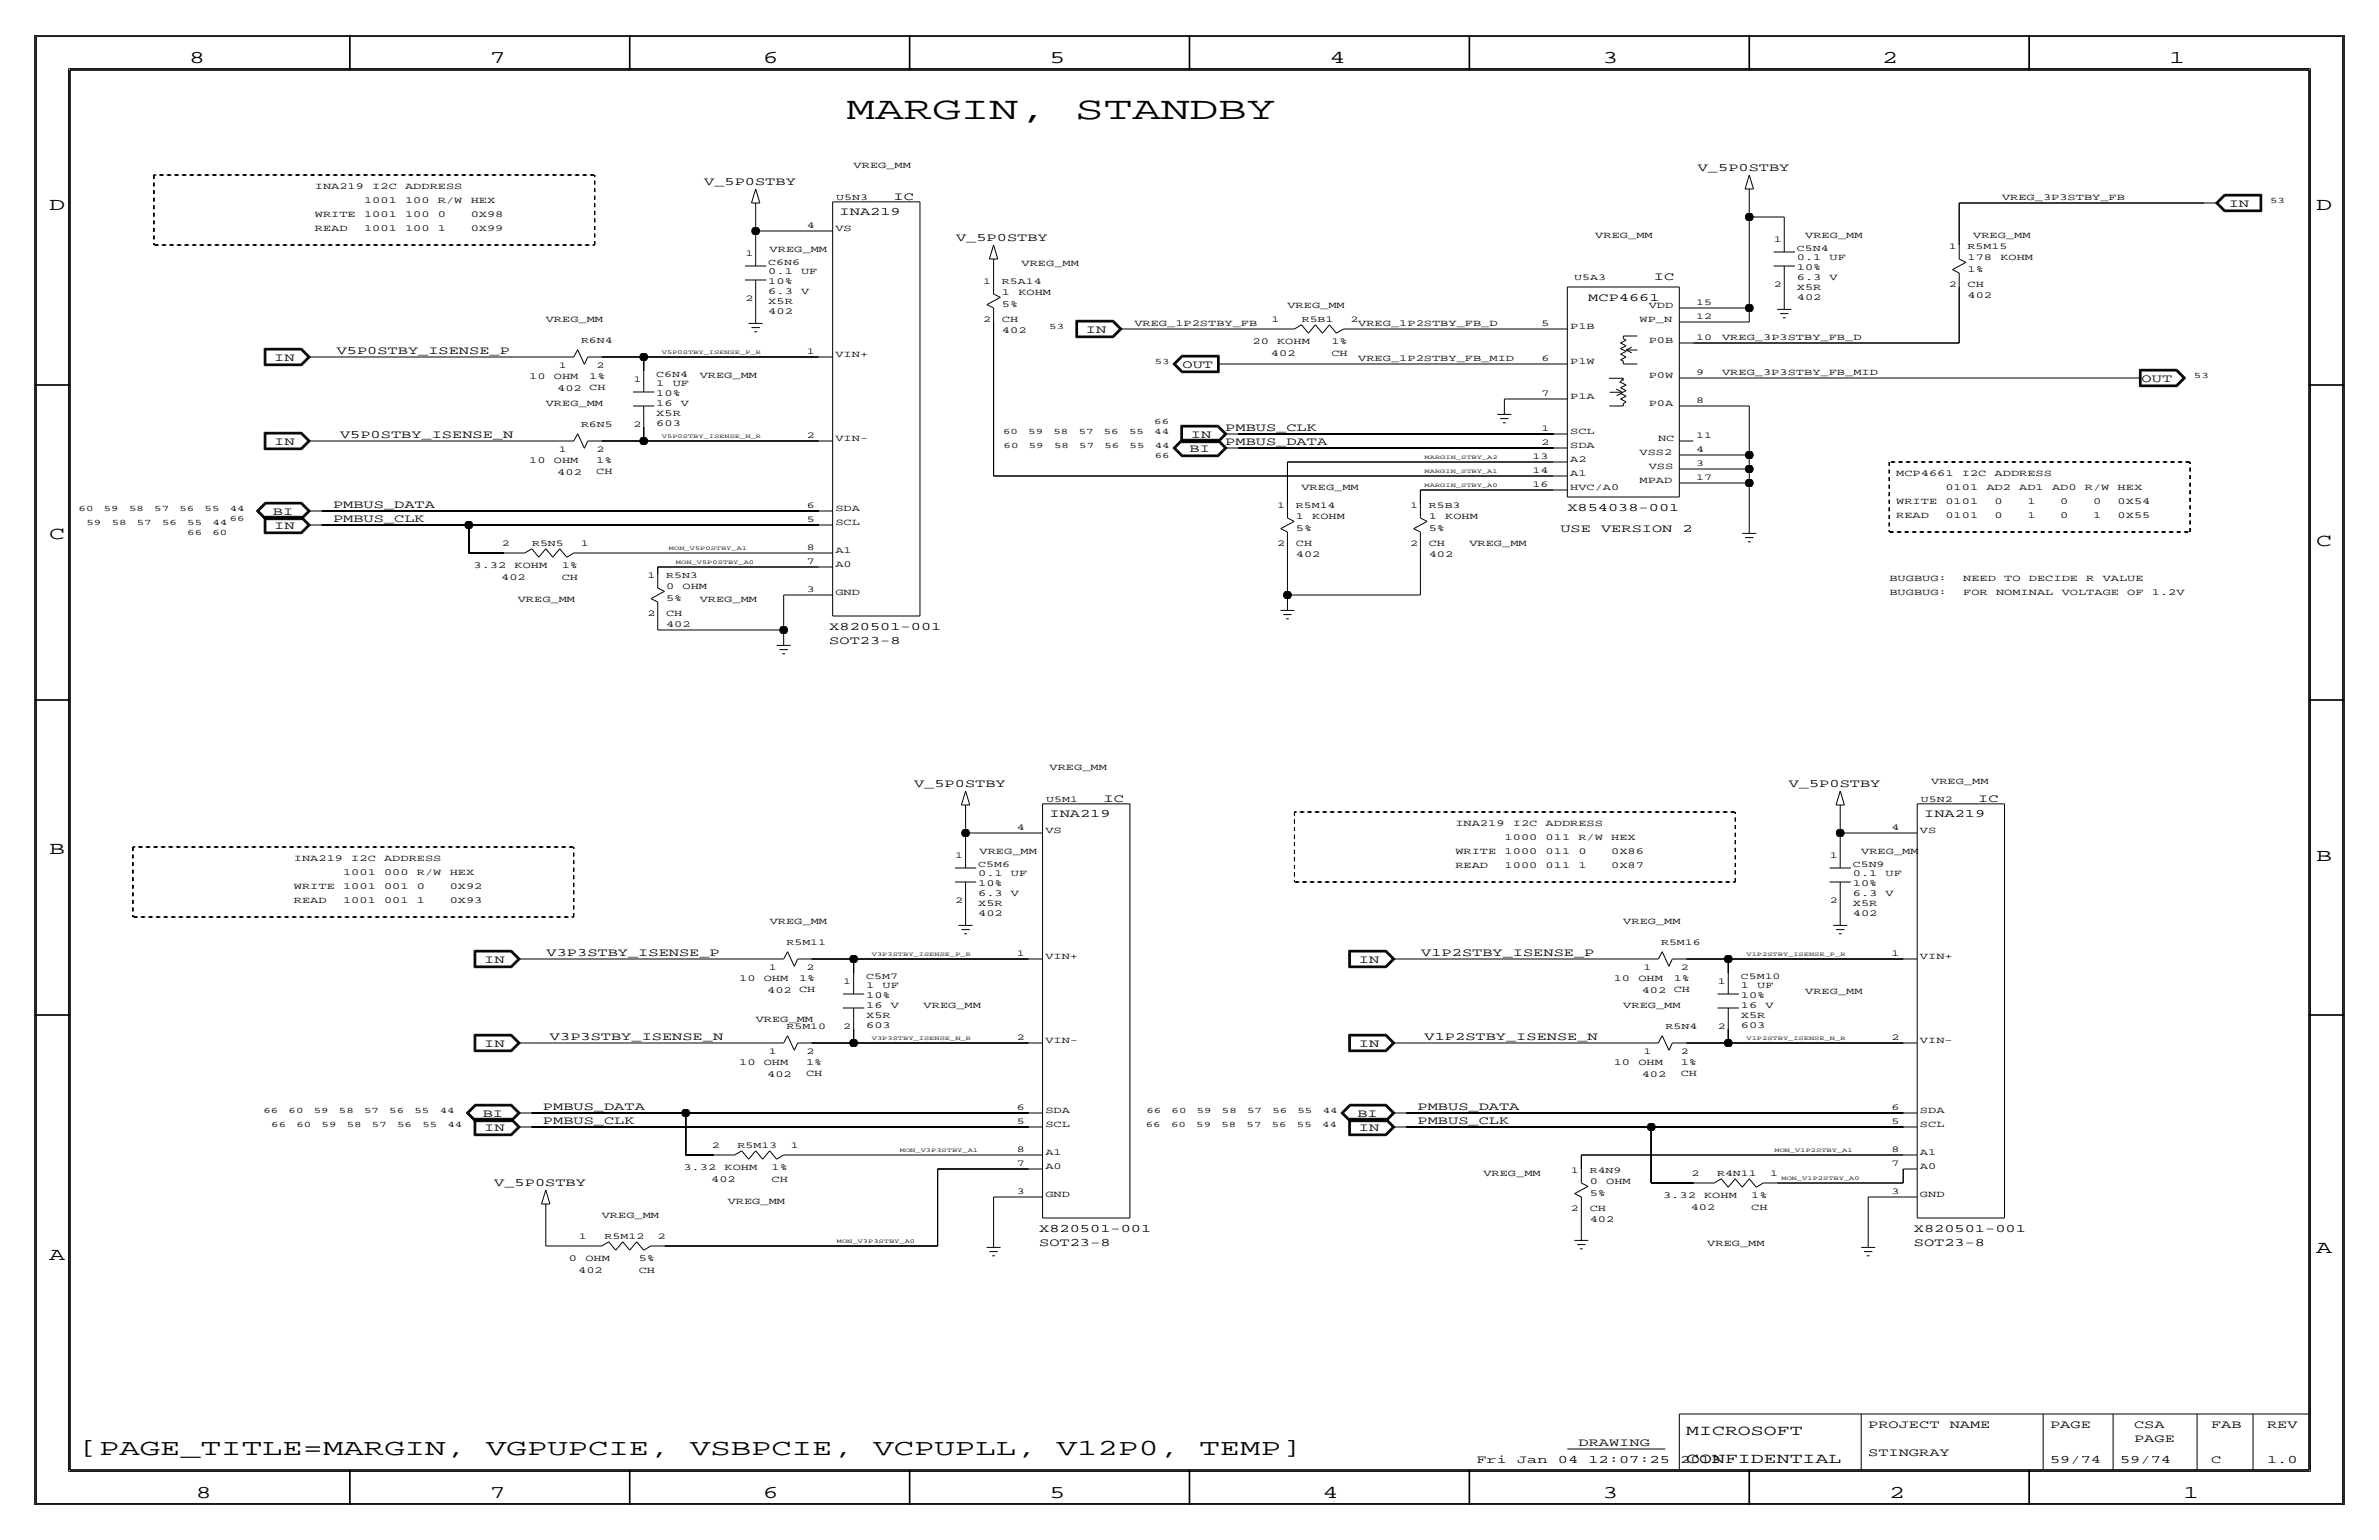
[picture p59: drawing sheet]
<svg xmlns="http://www.w3.org/2000/svg" width="432mm" height="279mm" viewBox="0 0 432 279" stroke-linecap="round" stroke-linejoin="round" font-family="sans-serif">
<defs><g id="words">
<g font-size="5.8">
<text x="153.7" y="21.6">MARGIN,</text>
<text x="195.2" y="21.6">STANDBY</text>
</g>
<g font-size="4.2">
<text x="14.3" y="264">[PAGE_TITLE=MARGIN,</text>
<text x="88.3" y="264">VGPUPCIE,</text>
<text x="125.2" y="264">VSBPCIE,</text>
<text x="158.5" y="264">VCPUPLL,</text>
<text x="191.8" y="264">V12P0,</text>
<text x="217.7" y="264">TEMP]</text>
</g>
<g font-size="3.3">
<text x="34.3" y="11.4">8</text>
<text x="88.9" y="11.4">7</text>
<text x="138.5" y="11.4">6</text>
<text x="190.5" y="11.4">5</text>
<text x="241.3" y="11.4">4</text>
<text x="290.8" y="11.4">3</text>
<text x="341.6" y="11.4">2</text>
<text x="393.7" y="11.4">1</text>
<text x="8.9" y="38.1">D</text>
<text x="420.4" y="38.1">D</text>
<text x="8.9" y="97.8">C</text>
<text x="420.4" y="99.1">C</text>
<text x="8.9" y="154.9">B</text>
<text x="420.4" y="156.2">B</text>
<text x="420.4" y="227.3">A</text>
<text x="8.9" y="228.6">A</text>
<text x="35.6" y="271.8">8</text>
<text x="88.9" y="271.8">7</text>
<text x="138.4" y="271.8">6</text>
<text x="190.5" y="271.8">5</text>
<text x="240" y="271.8">4</text>
<text x="290.8" y="271.8">3</text>
<text x="342.9" y="271.8">2</text>
<text x="396.2" y="271.8">1</text>
</g>
<g font-size="2.6">
<text x="306.1" y="260.4">MICROSOFT</text>
<text x="306.1" y="265.4">CONFIDENTIAL</text>
</g>
<g font-size="2.1">
<text x="127.8" y="33.6">V_5P0STBY</text>
<text x="308.2" y="31.1">V_5P0STBY</text>
<text x="152.4" y="39">INA219</text>
<text x="162.2" y="36.2">IC</text>
<text x="404.5" y="37.6">IN</text>
<text x="173.5" y="43.8">V_5P0STBY</text>
<text x="300.2" y="50.8">IC</text>
<text x="288.3" y="54.6">MCP4661</text>
<text x="49.8" y="65.5">IN</text>
<text x="61.1" y="64.3">V5P0STBY_ISENSE_P</text>
<text x="197.1" y="60.5">IN</text>
<text x="214.6" y="66.8">OUT</text>
<text x="388.7" y="69.3">OUT</text>
<text x="49.8" y="80.8">IN</text>
<text x="61.7" y="79.5">V5P0STBY_ISENSE_N</text>
<text x="215.9" y="82">BI</text>
<text x="216.2" y="79.5">IN</text>
<text x="222.4" y="78.2">PMBUS_CLK</text>
<text x="222.4" y="80.8">PMBUS_DATA</text>
<text x="49.5" y="93.5">BI</text>
<text x="60.5" y="94.7">PMBUS_CLK</text>
<text x="60.5" y="92.2">PMBUS_DATA</text>
<text x="284.5" y="92.7">X854038-001</text>
<text x="49.8" y="96">IN</text>
<text x="283.2" y="96.5">USE</text>
<text x="290.6" y="96.5">VERSION</text>
<text x="305.4" y="96.5">2</text>
<text x="150.5" y="114.3">X820501-001</text>
<text x="150.5" y="116.8">SOT23-8</text>
<text x="165.9" y="142.8">V_5P0STBY</text>
<text x="324.7" y="142.8">V_5P0STBY</text>
<text x="190.5" y="148.2">INA219</text>
<text x="200.3" y="145.4">IC</text>
<text x="349.3" y="148.2">INA219</text>
<text x="359.1" y="145.4">IC</text>
<text x="99.2" y="173.5">V3P3STBY_ISENSE_P</text>
<text x="258" y="173.5">V1P2STBY_ISENSE_P</text>
<text x="87.9" y="174.8">IN</text>
<text x="246.6" y="174.8">IN</text>
<text x="87.9" y="190">IN</text>
<text x="99.8" y="188.7">V3P3STBY_ISENSE_N</text>
<text x="246.6" y="190">IN</text>
<text x="258.6" y="188.7">V1P2STBY_ISENSE_N</text>
<text x="87.6" y="202.7">BI</text>
<text x="98.6" y="201.4">PMBUS_DATA</text>
<text x="98.6" y="204">PMBUS_CLK</text>
<text x="246.4" y="202.7">BI</text>
<text x="257.3" y="204">PMBUS_CLK</text>
<text x="257.3" y="201.4">PMBUS_DATA</text>
<text x="87.9" y="205.2">IN</text>
<text x="246.6" y="205.2">IN</text>
<text x="89.7" y="215.2">V_5P0STBY</text>
<text x="188.6" y="226.1">SOT23-8</text>
<text x="188.6" y="223.5">X820501-001</text>
<text x="347.4" y="226.1">SOT23-8</text>
<text x="347.4" y="223.5">X820501-001</text>
<text x="286.5" y="262.4">DRAWING</text>
<text x="339.1" y="259.1">PROJECT</text>
<text x="353.9" y="259.1">NAME</text>
<text x="372.1" y="259.1">PAGE</text>
<text x="387.4" y="259.1">CSA</text>
<text x="387.4" y="261.6">PAGE</text>
<text x="401.3" y="259.1">FAB</text>
<text x="411.5" y="259.1">REV</text>
<text x="268" y="265.4">Fri</text>
<text x="275.4" y="265.4">Jan</text>
<text x="282.8" y="265.4">04</text>
<text x="288.3" y="265.4">12:07:25</text>
<text x="305" y="265.4">2013</text>
<text x="339.1" y="264.2">STINGRAY</text>
<text x="372.1" y="265.4">59/74</text>
<text x="384.8" y="265.4">59/74</text>
<text x="401.3" y="265.4">C</text>
<text x="411.5" y="265.4">1.0</text>
</g>
<g font-size="1.7">
<text x="57.1" y="34.3">INA219</text>
<text x="67.6" y="34.3">I2C</text>
<text x="73.5" y="34.3">ADDRESS</text>
<text x="154.9" y="30.5">VREG_MM</text>
<text x="57.1" y="39.4">WRITE</text>
<text x="57.1" y="41.9">READ</text>
<text x="66.1" y="39.4">1001</text>
<text x="66.1" y="41.9">1001</text>
<text x="66.1" y="36.8">1001</text>
<text x="73.5" y="39.4">100</text>
<text x="73.5" y="41.9">100</text>
<text x="73.5" y="36.8">100</text>
<text x="79.5" y="39.4">0</text>
<text x="79.5" y="41.9">1</text>
<text x="79.5" y="36.8">R/W</text>
<text x="85.4" y="39.4">0X98</text>
<text x="85.4" y="41.9">0X99</text>
<text x="85.4" y="36.8">HEX</text>
<text x="151.6" y="41.9">VS</text>
<text x="363.4" y="36.3">VREG_3P3STBY_FB</text>
<text x="139.7" y="45.7">VREG_MM</text>
<text x="289.6" y="43.2">VREG_MM</text>
<text x="326.1" y="47.2">0.1</text>
<text x="327.7" y="43.2">VREG_MM</text>
<text x="332.1" y="47.2">UF</text>
<text x="357.1" y="47.2">178</text>
<text x="358.1" y="43.2">VREG_MM</text>
<text x="363.1" y="47.2">KOHM</text>
<text x="139.4" y="49.8">0.1</text>
<text x="139.4" y="53.3">6.3</text>
<text x="139.4" y="51.6">10%</text>
<text x="145.4" y="49.8">UF</text>
<text x="145.4" y="53.3">V</text>
<text x="181.9" y="53.6">1</text>
<text x="184.8" y="53.6">KOHM</text>
<text x="185.4" y="48.3">VREG_MM</text>
<text x="326.1" y="50.8">6.3</text>
<text x="326.1" y="52.6">X5R</text>
<text x="326.1" y="49">10%</text>
<text x="332.1" y="50.8">V</text>
<text x="357.1" y="52.1">CH</text>
<text x="357.1" y="49.3">1%</text>
<text x="99.1" y="58.4">VREG_MM</text>
<text x="139.4" y="56.9">402</text>
<text x="139.4" y="55.1">X5R</text>
<text x="181.9" y="58.4">CH</text>
<text x="181.9" y="55.6">5%</text>
<text x="205.9" y="59.2">VREG_1P2STBY_FB</text>
<text x="233.7" y="55.9">VREG_MM</text>
<text x="246.5" y="59.2">VREG_1P2STBY_FB_D</text>
<text x="285" y="59.7">P1B</text>
<text x="297.6" y="58.4">WP_N</text>
<text x="299.3" y="55.9">VDD</text>
<text x="326.1" y="54.4">402</text>
<text x="357.1" y="54.1">402</text>
<text x="151.6" y="64.8">VIN+</text>
<text x="181.9" y="60.5">402</text>
<text x="227.3" y="62.5">20</text>
<text x="230.7" y="64.5">402</text>
<text x="231.8" y="62.5">KOHM</text>
<text x="241.7" y="62.5">1%</text>
<text x="241.7" y="64.5">CH</text>
<text x="246.5" y="65.5">VREG_1P2STBY_FB_MID</text>
<text x="299.3" y="62.2">P0B</text>
<text x="312.6" y="61.7">VREG_3P3STBY_FB_D</text>
<text x="96.1" y="68.8">10</text>
<text x="100.5" y="68.8">OHM</text>
<text x="101.1" y="70.9">402</text>
<text x="106.9" y="70.8">CH</text>
<text x="106.9" y="68.8">1%</text>
<text x="119.1" y="71.9">10%</text>
<text x="119.1" y="70.1">1</text>
<text x="122.1" y="70.1">UF</text>
<text x="127" y="68.6">VREG_MM</text>
<text x="285" y="66">P1W</text>
<text x="299.3" y="68.6">P0W</text>
<text x="312.6" y="68.1">VREG_3P3STBY_FB_MID</text>
<text x="99.1" y="73.7">VREG_MM</text>
<text x="119.1" y="73.7">16</text>
<text x="119.1" y="77.2">603</text>
<text x="119.1" y="75.4">X5R</text>
<text x="123.6" y="73.7">V</text>
<text x="285" y="72.4">P1A</text>
<text x="299.3" y="73.7">P0A</text>
<text x="151.6" y="80">VIN-</text>
<text x="285" y="83.8">A2</text>
<text x="285" y="81.3">SDA</text>
<text x="285" y="78.7">SCL</text>
<text x="297.6" y="82.5">VSS2</text>
<text x="300.9" y="80">NC</text>
<text x="96.1" y="84.1">10</text>
<text x="100.5" y="84.1">OHM</text>
<text x="101.1" y="86.1">402</text>
<text x="108.2" y="86">CH</text>
<text x="108.2" y="84.1">1%</text>
<text x="236.2" y="88.9">VREG_MM</text>
<text x="285" y="86.4">A1</text>
<text x="285" y="88.9">HVC/A0</text>
<text x="297.6" y="87.6">MPAD</text>
<text x="299.3" y="85.1">VSS</text>
<text x="344.2" y="86.4">MCP4661</text>
<text x="353.1" y="88.9">0101</text>
<text x="356.1" y="86.4">I2C</text>
<text x="360.5" y="88.9">AD2</text>
<text x="362" y="86.4">ADDRESS</text>
<text x="366.5" y="88.9">AD1</text>
<text x="372.5" y="88.9">AD0</text>
<text x="378.4" y="88.9">R/W</text>
<text x="384.4" y="88.9">HEX</text>
<text x="151.6" y="92.7">SDA</text>
<text x="151.6" y="95.2">SCL</text>
<text x="235.2" y="94.2">1</text>
<text x="238.2" y="94.2">KOHM</text>
<text x="259.3" y="94.2">1</text>
<text x="262.3" y="94.2">KOHM</text>
<text x="344.2" y="94">READ</text>
<text x="344.2" y="91.4">WRITE</text>
<text x="353.1" y="94">0101</text>
<text x="353.1" y="91.4">0101</text>
<text x="362" y="94">0</text>
<text x="362" y="91.4">0</text>
<text x="368" y="94">1</text>
<text x="368" y="91.4">1</text>
<text x="373.9" y="94">0</text>
<text x="373.9" y="91.4">0</text>
<text x="379.9" y="94">1</text>
<text x="379.9" y="91.4">0</text>
<text x="384.4" y="94">0X55</text>
<text x="384.4" y="91.4">0X54</text>
<text x="151.6" y="100.3">A1</text>
<text x="235.2" y="96.3">5%</text>
<text x="235.2" y="99.1">CH</text>
<text x="235.2" y="101.1">402</text>
<text x="259.3" y="101.1">402</text>
<text x="259.3" y="96.3">5%</text>
<text x="259.3" y="99.1">CH</text>
<text x="266.7" y="99.1">VREG_MM</text>
<text x="86" y="103.1">3.32</text>
<text x="91" y="105.2">402</text>
<text x="93.4" y="103.1">KOHM</text>
<text x="102" y="103.1">1%</text>
<text x="102" y="105.2">CH</text>
<text x="120.9" y="106.9">0</text>
<text x="123.9" y="106.9">OHM</text>
<text x="151.6" y="102.9">A0</text>
<text x="151.6" y="107.9">GND</text>
<text x="342.9" y="105.4">BUGBUG:</text>
<text x="342.9" y="107.9">BUGBUG:</text>
<text x="356.3" y="105.4">NEED</text>
<text x="356.3" y="107.9">FOR</text>
<text x="362.3" y="107.9">NOMINAL</text>
<text x="363.8" y="105.4">TO</text>
<text x="368.2" y="105.4">DECIDE</text>
<text x="374.2" y="107.9">VOLTAGE</text>
<text x="378.7" y="105.4">R</text>
<text x="381.6" y="105.4">VALUE</text>
<text x="386.1" y="107.9">OF</text>
<text x="390.6" y="107.9">1.2V</text>
<text x="94" y="109.2">VREG_MM</text>
<text x="120.9" y="109">5%</text>
<text x="120.9" y="111.8">CH</text>
<text x="120.9" y="113.8">402</text>
<text x="127" y="109.2">VREG_MM</text>
<text x="190.5" y="139.7">VREG_MM</text>
<text x="350.5" y="142.2">VREG_MM</text>
<text x="264.2" y="149.9">INA219</text>
<text x="274.6" y="149.9">I2C</text>
<text x="280.5" y="149.9">ADDRESS</text>
<text x="177.8" y="154.9">VREG_MM</text>
<text x="189.7" y="151.1">VS</text>
<text x="264.2" y="154.9">WRITE</text>
<text x="273.1" y="154.9">1000</text>
<text x="273.1" y="152.4">1000</text>
<text x="280.5" y="154.9">011</text>
<text x="280.5" y="152.4">011</text>
<text x="286.5" y="154.9">0</text>
<text x="286.5" y="152.4">R/W</text>
<text x="292.4" y="154.9">0X86</text>
<text x="292.4" y="152.4">HEX</text>
<text x="337.8" y="154.9">VREG_MM</text>
<text x="348.5" y="151.1">VS</text>
<text x="53.3" y="156.2">INA219</text>
<text x="53.3" y="161.3">WRITE</text>
<text x="62.3" y="158.7">1001</text>
<text x="62.3" y="161.3">1001</text>
<text x="63.8" y="156.2">I2C</text>
<text x="69.7" y="158.7">000</text>
<text x="69.7" y="156.2">ADDRESS</text>
<text x="69.7" y="161.3">001</text>
<text x="75.7" y="158.7">R/W</text>
<text x="75.7" y="161.3">0</text>
<text x="81.6" y="158.7">HEX</text>
<text x="81.6" y="161.3">0X92</text>
<text x="177.5" y="160.8">10%</text>
<text x="177.5" y="159">0.1</text>
<text x="183.5" y="159">UF</text>
<text x="264.2" y="157.5">READ</text>
<text x="273.1" y="157.5">1000</text>
<text x="280.5" y="157.5">011</text>
<text x="286.5" y="157.5">1</text>
<text x="292.4" y="157.5">0X87</text>
<text x="336.3" y="159">0.1</text>
<text x="336.3" y="160.8">10%</text>
<text x="342.3" y="159">UF</text>
<text x="53.3" y="163.8">READ</text>
<text x="62.3" y="163.8">1001</text>
<text x="69.7" y="163.8">001</text>
<text x="75.7" y="163.8">1</text>
<text x="81.6" y="163.8">0X93</text>
<text x="139.7" y="167.6">VREG_MM</text>
<text x="177.5" y="164.3">X5R</text>
<text x="177.5" y="166.1">402</text>
<text x="177.5" y="162.6">6.3</text>
<text x="183.5" y="162.6">V</text>
<text x="294.6" y="167.6">VREG_MM</text>
<text x="336.3" y="166.1">402</text>
<text x="336.3" y="164.3">X5R</text>
<text x="336.3" y="162.6">6.3</text>
<text x="342.3" y="162.6">V</text>
<text x="189.7" y="174">VIN+</text>
<text x="348.5" y="174">VIN+</text>
<text x="134.2" y="178.1">10</text>
<text x="138.6" y="178.1">OHM</text>
<text x="145" y="178.1">1%</text>
<text x="145" y="180">CH</text>
<text x="157.2" y="179.3">1</text>
<text x="160.2" y="179.3">UF</text>
<text x="292.9" y="178.1">10</text>
<text x="297.4" y="178.1">OHM</text>
<text x="303.8" y="180">CH</text>
<text x="303.8" y="178.1">1%</text>
<text x="316" y="179.3">1</text>
<text x="319" y="179.3">UF</text>
<text x="137.2" y="185.4">VREG_MM</text>
<text x="139.2" y="180.1">402</text>
<text x="157.2" y="181.1">10%</text>
<text x="157.2" y="182.9">16</text>
<text x="157.2" y="184.7">X5R</text>
<text x="161.7" y="182.9">V</text>
<text x="167.6" y="182.9">VREG_MM</text>
<text x="294.6" y="182.9">VREG_MM</text>
<text x="298" y="180.1">402</text>
<text x="316" y="182.9">16</text>
<text x="316" y="184.7">X5R</text>
<text x="316" y="181.1">10%</text>
<text x="320.4" y="182.9">V</text>
<text x="327.7" y="180.3">VREG_MM</text>
<text x="157.2" y="186.4">603</text>
<text x="189.7" y="189.2">VIN-</text>
<text x="316" y="186.4">603</text>
<text x="348.5" y="189.2">VIN-</text>
<text x="134.2" y="193.3">10</text>
<text x="138.6" y="193.3">OHM</text>
<text x="139.2" y="195.3">402</text>
<text x="146.3" y="193.3">1%</text>
<text x="146.3" y="195.2">CH</text>
<text x="292.9" y="193.3">10</text>
<text x="297.4" y="193.3">OHM</text>
<text x="298" y="195.3">402</text>
<text x="305.1" y="195.2">CH</text>
<text x="305.1" y="193.3">1%</text>
<text x="189.7" y="201.9">SDA</text>
<text x="348.5" y="201.9">SDA</text>
<text x="189.7" y="209.5">A1</text>
<text x="189.7" y="204.5">SCL</text>
<text x="348.5" y="209.5">A1</text>
<text x="348.5" y="204.5">SCL</text>
<text x="124.1" y="212.3">3.32</text>
<text x="129.1" y="214.4">402</text>
<text x="131.5" y="212.3">KOHM</text>
<text x="140.1" y="212.3">1%</text>
<text x="140.1" y="214.4">CH</text>
<text x="189.7" y="212.1">A0</text>
<text x="269.2" y="213.4">VREG_MM</text>
<text x="288.5" y="214.9">0</text>
<text x="291.5" y="214.9">OHM</text>
<text x="348.5" y="212.1">A0</text>
<text x="109.2" y="221">VREG_MM</text>
<text x="132.1" y="218.4">VREG_MM</text>
<text x="189.7" y="217.2">GND</text>
<text x="288.5" y="221.7">402</text>
<text x="288.5" y="216.9">5%</text>
<text x="288.5" y="219.7">CH</text>
<text x="301.9" y="217.4">3.32</text>
<text x="306.9" y="219.5">402</text>
<text x="309.3" y="217.4">KOHM</text>
<text x="317.9" y="219.5">CH</text>
<text x="317.9" y="217.4">1%</text>
<text x="348.5" y="217.2">GND</text>
<text x="309.9" y="226.1">VREG_MM</text>
<text x="103.3" y="228.9">0</text>
<text x="105" y="230.9">402</text>
<text x="106.3" y="228.9">OHM</text>
<text x="115.9" y="230.9">CH</text>
<text x="115.9" y="228.9">5%</text>
</g>
<g font-size="1.6">
<text x="146.5" y="41.4">4</text>
<text x="151.8" y="36.2">U5N3</text>
<text x="135.3" y="46.5">1</text>
<text x="322" y="43.9">1</text>
<text x="326.1" y="45.5">C5N4</text>
<text x="353.7" y="45.2">1</text>
<text x="357.1" y="45.2">R5M15</text>
<text x="139.4" y="48">C6N6</text>
<text x="178.5" y="51.6">1</text>
<text x="181.9" y="51.6">R5A14</text>
<text x="285.7" y="50.8">U5A3</text>
<text x="322" y="52.1">2</text>
<text x="353.7" y="52.1">2</text>
<text x="135.3" y="54.6">2</text>
<text x="178.5" y="58.4">2</text>
<text x="230.8" y="58.4">1</text>
<text x="236.3" y="58.4">R5B1</text>
<text x="245.1" y="58.4">2</text>
<text x="279.8" y="59.2">5</text>
<text x="307.8" y="57.9">12</text>
<text x="307.8" y="55.4">15</text>
<text x="105.5" y="62.2">R6N4</text>
<text x="146.5" y="64.3">1</text>
<text x="279.8" y="65.5">6</text>
<text x="307.8" y="61.7">10</text>
<text x="101.5" y="66.8">1</text>
<text x="108.3" y="66.8">2</text>
<text x="115" y="69.3">1</text>
<text x="119.1" y="68.3">C6N4</text>
<text x="279.8" y="71.9">7</text>
<text x="307.8" y="68.1">9</text>
<text x="105.5" y="77.5">R6N5</text>
<text x="115" y="77.5">2</text>
<text x="307.8" y="73.2">8</text>
<text x="101.5" y="82">1</text>
<text x="108.3" y="82">2</text>
<text x="146.5" y="79.5">2</text>
<text x="278.2" y="83.3">13</text>
<text x="279.8" y="80.8">2</text>
<text x="279.8" y="78.2">1</text>
<text x="307.8" y="82">4</text>
<text x="307.8" y="79.5">11</text>
<text x="278.2" y="88.4">16</text>
<text x="278.2" y="85.9">14</text>
<text x="307.8" y="84.6">3</text>
<text x="307.8" y="87.1">17</text>
<text x="146.5" y="92.2">6</text>
<text x="146.5" y="94.7">5</text>
<text x="231.8" y="92.2">1</text>
<text x="235.2" y="92.2">R5M14</text>
<text x="255.9" y="92.2">1</text>
<text x="259.3" y="92.2">R5B3</text>
<text x="91.1" y="99.1">2</text>
<text x="96.6" y="99.1">R5N5</text>
<text x="105.4" y="99.1">1</text>
<text x="146.5" y="99.8">8</text>
<text x="231.8" y="99.1">2</text>
<text x="255.9" y="99.1">2</text>
<text x="117.5" y="104.9">1</text>
<text x="120.9" y="104.9">R5N3</text>
<text x="146.5" y="107.4">3</text>
<text x="146.5" y="102.4">7</text>
<text x="117.5" y="111.8">2</text>
<text x="189.9" y="145.4">U5M1</text>
<text x="348.6" y="145.4">U5N2</text>
<text x="173.4" y="155.7">1</text>
<text x="184.6" y="150.6">4</text>
<text x="332.1" y="155.7">1</text>
<text x="343.3" y="150.6">4</text>
<text x="177.5" y="157.2">C5M6</text>
<text x="336.3" y="157.2">C5N9</text>
<text x="173.4" y="163.8">2</text>
<text x="332.1" y="163.8">2</text>
<text x="142.7" y="171.4">R5M11</text>
<text x="184.6" y="173.5">1</text>
<text x="301.5" y="171.5">R5M16</text>
<text x="343.3" y="173.5">1</text>
<text x="139.5" y="176">1</text>
<text x="146.4" y="176">2</text>
<text x="153.1" y="178.6">1</text>
<text x="157.2" y="177.5">C5M7</text>
<text x="298.3" y="176">1</text>
<text x="305.1" y="176">2</text>
<text x="311.8" y="178.6">1</text>
<text x="316" y="177.5">C5M10</text>
<text x="139.5" y="191.3">1</text>
<text x="142.7" y="186.7">R5M10</text>
<text x="146.4" y="191.3">2</text>
<text x="153.1" y="186.7">2</text>
<text x="184.6" y="188.7">2</text>
<text x="298.3" y="191.3">1</text>
<text x="302.3" y="186.7">R5N4</text>
<text x="305.1" y="191.3">2</text>
<text x="311.8" y="186.7">2</text>
<text x="343.3" y="188.7">2</text>
<text x="184.6" y="201.4">6</text>
<text x="184.6" y="204">5</text>
<text x="343.3" y="201.4">6</text>
<text x="343.3" y="204">5</text>
<text x="129.2" y="208.3">2</text>
<text x="133.9" y="208.3">R5M13</text>
<text x="143.5" y="208.3">1</text>
<text x="184.6" y="209">8</text>
<text x="343.3" y="209">8</text>
<text x="184.6" y="211.6">7</text>
<text x="285.1" y="212.9">1</text>
<text x="288.5" y="212.9">R4N9</text>
<text x="307" y="213.4">2</text>
<text x="311.7" y="213.4">R4N11</text>
<text x="321.3" y="213.4">1</text>
<text x="343.3" y="211.6">7</text>
<text x="184.6" y="216.7">3</text>
<text x="285.1" y="219.7">2</text>
<text x="343.3" y="216.7">3</text>
<text x="105.1" y="224.8">1</text>
<text x="109.7" y="224.8">R5M12</text>
<text x="119.4" y="224.8">2</text>
</g>
<g font-size="1.5">
<text x="412" y="36.8">53</text>
<text x="190.4" y="59.7">53</text>
<text x="209.6" y="66">53</text>
<text x="398.2" y="68.6">53</text>
<text x="209.5" y="76.9">66</text>
<text x="182.1" y="78.7">60</text>
<text x="182.2" y="81.3">60</text>
<text x="186.6" y="78.7">59</text>
<text x="186.7" y="81.3">59</text>
<text x="191.2" y="78.7">58</text>
<text x="191.3" y="81.3">58</text>
<text x="195.8" y="78.7">57</text>
<text x="195.9" y="81.3">57</text>
<text x="200.4" y="78.7">56</text>
<text x="200.5" y="81.3">56</text>
<text x="204.9" y="78.7">55</text>
<text x="205" y="81.3">55</text>
<text x="209.5" y="78.7">44</text>
<text x="209.6" y="81.3">44</text>
<text x="209.6" y="83.1">66</text>
<text x="14.3" y="92.7">60</text>
<text x="15.7" y="95.2">59</text>
<text x="18.8" y="92.7">59</text>
<text x="20.3" y="95.2">58</text>
<text x="23.4" y="92.7">58</text>
<text x="24.8" y="95.2">57</text>
<text x="28" y="92.7">57</text>
<text x="29.4" y="95.2">56</text>
<text x="32.6" y="92.7">56</text>
<text x="34" y="95.2">55</text>
<text x="37.1" y="92.7">55</text>
<text x="38.6" y="95.2">44</text>
<text x="41.7" y="92.7">44</text>
<text x="41.7" y="94.5">66</text>
<text x="34" y="97.1">66</text>
<text x="38.6" y="97.1">60</text>
<text x="47.8" y="201.9">66</text>
<text x="52.4" y="201.9">60</text>
<text x="56.9" y="201.9">59</text>
<text x="61.5" y="201.9">58</text>
<text x="66.1" y="201.9">57</text>
<text x="70.7" y="201.9">56</text>
<text x="75.2" y="201.9">55</text>
<text x="79.8" y="201.9">44</text>
<text x="208.1" y="201.9">66</text>
<text x="212.7" y="201.9">60</text>
<text x="217.2" y="201.9">59</text>
<text x="221.8" y="201.9">58</text>
<text x="226.4" y="201.9">57</text>
<text x="230.9" y="201.9">56</text>
<text x="235.5" y="201.9">55</text>
<text x="240.1" y="201.9">44</text>
<text x="49.2" y="204.5">66</text>
<text x="53.8" y="204.5">60</text>
<text x="58.4" y="204.5">59</text>
<text x="62.9" y="204.5">58</text>
<text x="67.5" y="204.5">57</text>
<text x="72.1" y="204.5">56</text>
<text x="76.7" y="204.5">55</text>
<text x="81.2" y="204.5">44</text>
<text x="208" y="204.5">66</text>
<text x="212.5" y="204.5">60</text>
<text x="217.1" y="204.5">59</text>
<text x="221.7" y="204.5">58</text>
<text x="226.3" y="204.5">57</text>
<text x="230.8" y="204.5">56</text>
<text x="235.4" y="204.5">55</text>
<text x="240" y="204.5">44</text>
</g>
<g font-size="1.1">
<text x="120.1" y="64.3">V5P0STBY_ISENSE_P_R</text>
<text x="120.1" y="79.5">V5P0STBY_ISENSE_N_R</text>
<text x="258.6" y="83.3">MARGIN_STBY_A2</text>
<text x="258.6" y="85.9">MARGIN_STBY_A1</text>
<text x="258.6" y="88.4">MARGIN_STBY_A0</text>
<text x="121.4" y="99.8">MON_V5P0STBY_A1</text>
<text x="122.7" y="102.4">MON_V5P0STBY_A0</text>
<text x="158.2" y="173.5">V3P3STBY_ISENSE_P_R</text>
<text x="317" y="173.5">V1P2STBY_ISENSE_P_R</text>
<text x="158.2" y="188.7">V3P3STBY_ISENSE_N_R</text>
<text x="317" y="188.7">V1P2STBY_ISENSE_N_R</text>
<text x="163.3" y="209">MON_V3P3STBY_A1</text>
<text x="322.1" y="209">MON_V1P2STBY_A1</text>
<text x="323.3" y="214.1">MON_V1P2STBY_A0</text>
<text x="151.9" y="225.6">MON_V3P3STBY_A0</text>
</g>
</g></defs>
<!-- layer: Nets -->
<g fill="none" stroke="#000" stroke-width=".18">
<path d="M137.2 38.1v3.8zM317.5 35.6v3.8zM317.5 39.4h6.3zM317.5 39.4v16.5zM323.8 39.4v2.5zM355.6 36.8v7.7zM355.6 36.8h44.4zM137.2 41.9h11.4zM137.2 54.6v2.6zM137.2 41.9v2.5zM180.3 58.4v28zM180.3 48.3v2.5z"/>
<path d="M205.7 59.7h25.4zM246.4 59.7h35.5zM307.3 55.9h10.2zM307.3 58.4h10.2zM317.5 55.9v2.5zM323.8 52.1v2.5zM355.6 52.1v10.1zM58.4 64.8h43.2zM109.2 64.8h7.6zM116.8 77.5v2.5zM116.8 64.8v2.5zM116.8 64.8h31.8z"/>
<path d="M223.5 66h58.4zM224.8 78.7h57.1zM273 72.4v1.3zM273.1 72.4h8.8zM307.3 62.2h48.3zM307.3 68.6h78.8zM307.3 73.7h10.2zM317.5 73.7v8.8zM58.4 92.7h90.2zM58.4 95.2h26.7zM58.4 80h43.2zM85.1 95.2v5.1z"/>
<path d="M85.1 95.2h63.5zM109.2 80h7.6zM116.8 80h31.8zM180.3 86.4h101.6zM224.8 81.3h57.1zM233.7 83.8h48.2zM233.7 83.8v7.6zM233.7 99.1v8.8zM257.8 88.9v2.5zM257.8 99.1v8.8zM257.8 88.9h24.1zM307.3 87.6h10.2z"/>
<path d="M307.3 85.1h10.2zM307.3 82.5h10.2zM317.5 87.6v7.7zM317.5 85.1v2.5zM317.5 82.5v2.6zM85.1 100.3h6.3zM106.7 100.3h41.9zM119.4 102.9v1.2zM119.4 102.9h29.2zM119.4 111.8v2.5zM119.4 114.3h22.8zM142.2 114.3v1.3z"/>
<path d="M142.2 107.9v6.4zM142.2 107.9h6.4zM233.7 107.9v1.3zM233.7 107.9h24.1zM175.3 151.1h11.4zM175.3 151.1v2.6zM175.3 147.3v3.8zM334 147.3v3.8zM334 151.1v2.6zM334 151.1h11.4zM96.5 174h43.2zM147.3 174h7.6z"/>
<path d="M154.9 174v2.5zM154.9 174h31.8zM175.3 163.8v2.6zM255.3 174h43.1zM306.1 174h7.6zM313.7 174h31.7zM313.7 174v2.5zM334 163.8v2.6zM96.5 189.2h43.2zM147.3 189.2h7.6zM154.9 186.7v2.5zM154.9 189.2h31.8z"/>
<path d="M255.3 189.2h43.1zM306.1 189.2h7.6zM313.7 186.7v2.5zM313.7 189.2h31.7zM96.5 201.9h28zM96.5 204.5h90.2zM99.1 219.7v6.4zM124.5 209.5h5zM124.5 201.9v7.6zM124.5 201.9h62.2zM144.8 209.5h41.9zM170.2 212.1v14z"/>
<path d="M170.2 212.1h16.5zM180.3 217.2v7.6zM180.3 217.2h6.4zM255.3 201.9h90.1zM255.3 204.5h44.4zM287 209.5h58.4zM287 209.5v2.6zM287 219.7v3.8zM299.7 204.5h45.7zM299.7 204.5v10.1zM299.7 214.6h7.6zM322.6 214.6h22.8z"/>
<path d="M339.1 217.2v7.6zM339.1 217.2h6.3zM345.4 212.1v2.5zM99.1 226.1h6.3zM120.6 226.1h49.6z"/>
</g>
<g fill="none" stroke="#000" stroke-width=".18" stroke-dasharray=".7 .7" stroke-linecap="butt">
<path d="M27.9 31.8v12.7zM27.9 31.8h80zM107.9 31.7v12.7zM27.9 44.4h80zM342.9 83.8v12.7zM342.9 96.5h54.6zM342.9 83.8h54.6zM397.5 83.8v12.7zM24.1 153.7h80zM24.1 153.7v12.7zM104.1 153.7v12.7zM234.9 147.3h80.1z"/>
<path d="M234.9 147.3v12.7zM315 147.3v12.7zM24.1 166.4h80zM234.9 160h80.1z"/>
</g>
<g fill="#000" stroke="#000" stroke-width=".18">
<circle cx="317.5" cy="39.4" r=".72"/>
<circle cx="137.2" cy="41.9" r=".72"/>
<circle cx="317.5" cy="55.9" r=".72"/>
<circle cx="116.8" cy="64.8" r=".72"/>
<circle cx="85.1" cy="95.3" r=".72"/>
<circle cx="116.8" cy="80" r=".72"/>
<circle cx="317.5" cy="87.6" r=".72"/>
<circle cx="317.5" cy="85.1" r=".72"/>
<circle cx="317.5" cy="82.6" r=".72"/>
<circle cx="142.2" cy="114.3" r=".72"/>
<circle cx="233.7" cy="108" r=".72"/>
<circle cx="175.3" cy="151.1" r=".72"/>
<circle cx="334" cy="151.1" r=".72"/>
<circle cx="154.9" cy="174" r=".72"/>
<circle cx="313.7" cy="174" r=".72"/>
<circle cx="154.9" cy="189.2" r=".72"/>
<circle cx="313.7" cy="189.2" r=".72"/>
<circle cx="124.5" cy="201.9" r=".72"/>
<circle cx="299.7" cy="204.5" r=".72"/>
</g>
<!-- layer: Components -->
<g fill="none" stroke="#000" stroke-width=".18">
<path d="M136.4 36.8h1.5zM137.2 34.3l-.8 2.5zM137.2 36.8v1.3zM137.2 34.3l.7 2.5zM151.1 36.6h15.9zM151.1 36.6v75.2zM167 36.6v75.2zM316.7 34.3h1.6zM317.5 31.8l-.8 2.5zM317.5 34.3v1.3zM317.5 31.8l.8 2.5zM400 36.8h2.6z"/>
<path d="M402.1 36.8l1.6 1.6zM402.1 36.8l1.6-1.5zM402.3 36.8l1.5-1.4zM402.3 36.8l1.5 1.5zM402.4 36.8l1.4 1.4zM402.4 36.8l1.4-1.3zM402.6 36.8l1.3-1.2zM402.6 36.8l1.3 1.3zM403.7 35.3h6.8zM403.7 38.4h6.8zM403.8 35.4h6.6zM403.8 38.3h6.6z"/>
<path d="M403.8 35.5h6.5zM403.8 38.2h6.5zM403.9 38.1h6.3zM403.9 35.6h6.3zM410.2 35.6v2.5zM410.3 35.5v2.7zM410.4 35.4v2.9zM410.5 35.3v3.1zM135.2 48.3h3.9zM135.2 50.8h3.9zM135.9 58.7h2.5zM136.4 59.4h1.5z"/>
<path d="M137.2 57.2v1.5zM137.2 44.4v3.9zM137.2 50.8v3.8zM148.6 41.9h2.5zM179.1 55.3l2.5-1.4zM179.1 55.3l1.2 .6zM179.6 47h1.5zM180.3 47v1.3zM180.3 44.4l.8 2.6zM180.3 50.8v2.5zM180.3 55.9v2.5zM180.3 53.3l1.3 .6z"/>
<path d="M180.3 44.5l-.7 2.5zM195.3 58.1h6.8zM195.3 58.1v3.2zM195.4 58.2v3zM195.4 58.2h6.6zM195.5 58.3v2.8zM195.5 58.3h6.5zM195.6 58.4h6.3zM195.6 58.4v2.6zM201.9 58.4l1.3 1.3zM202 58.3l1.4 1.4zM202 58.2l1.5 1.5z"/>
<path d="M202.1 58.1l1.6 1.6zM203.2 59.7h2.5zM231.1 59.7h3.9zM234.9 59.7l1.3-.8zM236.2 58.9l1.3 1.6zM238.8 58.9l1.2 1.6zM238.8 58.9l-1.3 1.6zM241.3 58.9l1.3 1.6zM241.3 58.9l-1.3 1.6zM243.8 59.7h2.6zM281.9 59.7h2.6zM284.5 52.1h20.3z"/>
<path d="M284.5 52.1v38.1zM304.8 52.1v38.1zM304.8 55.9h2.5zM304.8 58.4h2.5zM321.9 45.7h3.9zM321.9 48.3h3.9zM322.6 56.1h2.5zM323.1 56.9h1.5zM323.6 57.7h.5zM323.8 54.6v1.5zM323.8 41.9v3.8zM323.8 48.3v3.8z"/>
<path d="M354.4 48.9l2.4-1.3zM354.4 48.9l1.2 .6zM355.6 44.5v2.5zM355.6 49.5v2.6zM355.6 47l1.2 .6zM48 78.4h6.8zM48 63.2h6.8zM48 78.4v3.2zM48 63.2v3.1zM48 66.3h6.8zM48.1 78.5h6.6zM48.1 63.3h6.6z"/>
<path d="M48.1 78.5v3zM48.1 63.3v2.9zM48.1 66.2h6.6zM48.2 78.6v2.8zM48.2 63.4v2.7zM48.2 66.1h6.5zM48.2 78.6h6.5zM48.2 63.4h6.5zM48.3 78.7h6.3zM48.3 78.7v2.6zM48.3 63.5h6.3zM48.3 63.5v2.5z"/>
<path d="M48.3 66h6.3zM54.6 78.7l1.3 1.3zM54.6 63.5l1.3 1.3zM54.7 66.1l1.3-1.3zM54.7 78.6l1.3 1.4zM54.7 63.4l1.3 1.4zM54.7 66.2l1.5-1.4zM54.7 78.5l1.5 1.5zM54.7 63.3l1.5 1.5zM54.8 66.3l1.5-1.5zM54.8 78.4l1.5 1.6zM54.8 63.2l1.5 1.6z"/>
<path d="M55.9 64.8l-1.3 1.2zM55.9 64.8h2.5zM101.6 64.8h2.5zM104.9 78.7l-.8 1.3zM104.9 63.4l-.8 1.4zM104.9 78.7l1.2 2.6zM104.9 63.4l1.2 2.7zM106.7 64.8l-.6 1.3zM106.7 64.8h2.5zM114.9 71.1h3.9zM114.9 73.7h3.9zM116.8 67.3v3.8z"/>
<path d="M116.8 73.7v3.8zM136.9 60.2h.5zM148.6 64.8h2.5zM195.3 61.3h6.8zM195.4 61.2h6.6zM195.5 61.1h6.5zM195.6 61h6.3zM201.9 61l1.3-1.3zM202 61.1l1.4-1.4zM202 61.2l1.5-1.5zM202.1 61.3l1.6-1.6zM212.9 66l1.6-1.5z"/>
<path d="M212.9 66l1.6 1.6zM213.1 66l1.4-1.4zM213.1 66l1.4 1.5zM213.2 66l1.4-1.3zM213.2 66l1.4 1.4zM213.4 66l1.2-1.2zM213.4 66l1.2 1.3zM214.3 77.2h6.8zM214.3 77.2v3.1zM214.4 77.3v2.9zM214.4 77.3h6.7zM214.5 79.7h6.6z"/>
<path d="M214.5 64.5h6.8zM214.5 67.6h6.8zM214.5 79.8l-1.4 1.5zM214.5 79.8h6.6zM214.5 64.6h6.7zM214.5 77.4v2.7zM214.5 77.4h6.5zM214.5 67.5h6.7zM214.6 64.7h6.5zM214.6 67.4h6.5zM214.6 79.9h6.4zM214.6 64.8h6.4z"/>
<path d="M214.6 67.3h6.4zM214.6 77.5h6.4zM214.6 77.5v2.5zM221 66h2.5zM221 77.5l1.2 1.2zM221 64.8v2.5zM221 79.9l1.4 1.4zM221 77.4l1.4 1.3zM221.1 64.7v2.7zM221.1 79.8l1.5 1.5zM221.1 77.3l1.5 1.4zM221.1 79.7l1.6 1.6z"/>
<path d="M221.1 77.2l1.6 1.5zM221.2 64.6v2.9zM221.3 64.5v3.1zM222.3 78.7h2.5zM242.6 60.5l1.2-.8zM271.8 75.2h2.5zM272.3 75.9h1.5zM272.8 76.7h.5zM273 73.7v1.5zM281.9 78.7h2.6zM281.9 66h2.6zM281.9 72.4h2.6z"/>
<path d="M292 68.6h2.6zM292.1 73.7h2.5zM292.2 71.2h2zM293.4 70.6l1 .5zM293.4 71.8l1-.5zM294.1 72.4l1 .5zM294.1 71.4l1 .5zM294.1 70.4l1 .5zM294.1 69.3l1 .5zM294.1 65.3l.5 .2zM294.1 64.3l1 .5zM294.1 63.2l1 .6z"/>
<path d="M294.1 62.2l1 .5zM294.1 72.4l1-.5zM294.1 71.4l1-.5zM294.1 70.4l1-.6zM294.1 65.3l1-.5zM294.1 64.3l1-.5zM294.1 63.2l1-.5zM294.1 62.2l1-.5zM294.6 68.6v.5zM294.6 68.6l-.6 .8zM294.6 65.5v.5zM294.6 61.5l.5 .2z"/>
<path d="M294.6 61v.5zM294.6 73.2v.5zM294.6 73.2l.5-.3zM294.6 66h2.6zM294.6 61h2.6zM295.1 63.5l1.1 .5zM295.1 63.5l1.1-.5zM295.1 63.5h2.1zM304.8 73.7h2.5zM304.8 68.6h2.5zM304.8 62.2h2.5zM386.1 68.6h2.5z"/>
<path d="M388.3 67v3.2zM388.3 70.2h6.8zM388.3 67h6.8zM388.4 67.1v3zM388.4 70.1h6.7zM388.4 67.1h6.7zM388.5 67.2v2.8zM388.5 70h6.5zM388.5 67.2h6.5zM388.6 67.3h6.4zM388.6 67.3v2.5zM388.6 69.8h6.4z"/>
<path d="M395 67.3l1.2 1.3zM395 69.8l1.2-1.2zM395 67.2l1.4 1.4zM395 70l1.4-1.4zM395.1 67.1l1.4 1.5zM395.1 70.1l1.4-1.5zM395.1 67l1.6 1.6zM395.1 70.2l1.6-1.6zM46.5 92.7l1.6 1.6zM46.5 92.7l1.6-1.6zM46.7 92.7l1.5 1.5zM46.7 92.7l1.5-1.5z"/>
<path d="M46.8 92.7l1.4-1.4zM46.8 92.7l1.4 1.4zM47 92.7l1.3-1.3zM47 92.7l1.3 1.3zM48 93.7h6.8zM48 93.7v3.1zM48 96.8h6.8zM48 81.6h6.8zM48.1 93.8h6.6zM48.1 93.8v2.9zM48.1 96.7h6.6zM48.1 81.5h6.6z"/>
<path d="M48.1 91.1h6.7zM48.1 94.3h6.7zM48.2 94.2h6.5zM48.2 93.9v2.7zM48.2 96.6h6.5zM48.2 81.4h6.5zM48.2 91.2h6.5zM48.2 93.9h6.5zM48.2 91.3h6.5zM48.2 94.1h6.5zM48.3 94h6.3zM48.3 91.4h6.3z"/>
<path d="M48.3 94v2.5zM48.3 96.5h6.3zM48.3 81.3h6.3zM54.6 91.4l1.3 1.3zM54.6 94l1.3 1.2zM54.6 94l1.3-1.3zM54.6 96.5l1.3-1.3zM54.7 94.1l1.3-1.4zM54.7 96.6l1.3-1.3zM54.7 81.4l1.3-1.4zM54.7 91.3l1.3 1.4zM54.7 93.9l1.3 1.3z"/>
<path d="M54.7 94.2l1.5-1.5zM54.7 96.7l1.5-1.4zM54.7 81.5l1.5-1.5zM54.7 91.2l1.5 1.5zM54.7 93.8l1.5 1.4zM54.8 94.3l1.5-1.6zM54.8 96.8l1.5-1.6zM54.8 81.6l1.5-1.6zM54.8 91.1l1.5 1.6zM54.8 93.7l1.5 1.5zM55.9 80l-1.3 1.3zM55.9 92.7h2.5z"/>
<path d="M55.9 95.2h2.5zM55.9 80h2.5zM96.5 99.6l1.3 1.5zM99.1 99.6l-1.3 1.5zM99.1 99.6l1.2 1.5zM101.6 80h2.5zM101.6 99.6l-1.3 1.5zM101.6 99.6l1.3 1.5zM106.7 80l-.6 1.3zM106.7 80h2.5zM148.6 95.2h2.5zM148.6 92.7h2.5z"/>
<path d="M148.6 80h2.5zM212.9 81.3l1.6-1.6zM212.9 81.3l1.6 1.6zM213.1 81.3l1.4 1.5zM213.2 81.3l1.4-1.4zM213.2 81.3l1.4 1.4zM213.4 81.3l1.2-1.3zM213.4 81.3l1.2 1.2zM214.3 80.3h6.8zM214.4 80.2h6.7zM214.5 82.9h6.6zM214.5 82.8h6.6z"/>
<path d="M214.5 80.1h6.5zM214.6 82.7h6.4zM214.6 82.5h6.4zM214.6 80h6.4zM221 80l1.2 1.3zM221 82.5l1.3-1.2zM221 80l1.3-1.3zM221 82.7l1.4-1.4zM221 80.1l1.4-1.4zM221.1 82.8l1.5-1.5zM221.1 80.2l1.5-1.5zM221.1 82.9l1.6-1.6z"/>
<path d="M221.1 80.3l1.6-1.6zM222.3 81.3h2.5zM232.5 95.9l1.2 .6zM232.5 95.9l2.4-1.3zM233.7 91.4v2.6zM233.7 96.5v2.6zM233.7 94l1.2 .6zM256.6 95.9l2.4-1.3zM256.6 95.9l1.2 .6zM257.8 91.4v2.6zM257.8 96.5v2.6zM257.8 94l1.2 .6z"/>
<path d="M281.9 81.3h2.6zM281.9 88.9h2.6zM281.9 83.8h2.6zM281.9 86.4h2.6zM284.5 90.2h20.3zM304.8 87.6h2.5zM304.8 85.1h2.5zM304.8 80h2.5zM304.8 82.5h2.5zM316.2 96.8h2.6zM316.7 97.5h1.6zM317.2 98.3h.6z"/>
<path d="M317.5 95.2v1.6zM91.4 100.3h3.8zM95.2 100.3l1.3-.7zM102.9 101.1l1.2-.8zM104.1 100.3h2.6zM118.2 108.6l2.4-1.3zM118.2 108.6l1.2 .6zM119.4 104.1v2.6zM119.4 109.2v2.6zM119.4 106.7l1.2 .6zM141 117.1h2.5zM141.5 117.9h1.5z"/>
<path d="M142 118.6h.5zM142.2 115.6v1.5zM148.6 107.9h2.5zM148.6 100.3h2.5zM148.6 102.9h2.5zM151.1 111.8h15.9zM232.4 110.7h2.5zM232.9 111.5h1.5zM233.4 112.3h.5zM233.7 109.2v1.5zM173.3 157.5h3.9zM174.5 146h1.5z"/>
<path d="M175.3 143.5l-.8 2.5zM175.3 146v1.3zM175.3 143.5l.7 2.6zM175.3 153.7v3.8zM186.7 151.1h2.5zM189.2 145.8h15.9zM189.2 145.8v75.2zM205.1 145.8v75.2zM332.1 157.5h3.8zM333.2 146h1.6zM334 146v1.3zM334 143.5l.8 2.6z"/>
<path d="M334 153.7v3.8zM334 143.5l-.8 2.5zM345.4 151.1h2.6zM348 145.8h15.8zM348 145.8v75.2zM363.8 145.8v75.2zM86.1 172.4h6.8zM86.1 172.4v3.2zM86.1 175.6h6.8zM86.2 172.5h6.6zM86.2 172.5v3zM86.2 175.5h6.6z"/>
<path d="M86.3 172.6v2.8zM86.3 175.4h6.5zM86.3 172.6h6.5zM86.4 172.7v2.6zM86.4 175.3h6.3zM86.4 172.7h6.3zM92.7 172.7l1.3 1.3zM92.7 175.3l1.3-1.3zM92.8 175.4l1.3-1.4zM92.8 172.6l1.3 1.4zM92.8 175.5l1.5-1.5zM92.8 172.5l1.5 1.5z"/>
<path d="M92.9 172.4l1.5 1.6zM92.9 175.6l1.5-1.6zM94 174h2.5zM139.7 174h2.5zM143 172.7l-.8 1.3zM143 172.7l1.2 2.6zM144.8 174l-.6 1.3zM144.8 174h2.5zM154.9 176.5v3.8zM173.3 160h3.9zM174 167.9h2.5zM174.5 168.7h1.5z"/>
<path d="M175 169.4h.5zM175.3 166.4v1.5zM175.3 160v3.8zM186.7 174h2.5zM244.8 172.4v3.2zM244.8 175.6h6.8zM244.8 172.4h6.8zM244.9 172.5v3zM244.9 175.5h6.7zM244.9 172.5h6.7zM245 172.6v2.8zM245 175.4h6.5z"/>
<path d="M245 172.6h6.5zM245.1 172.7h6.4zM245.1 172.7v2.6zM245.1 175.3h6.4zM251.5 175.3l1.2-1.3zM251.5 172.7l1.2 1.3zM251.5 175.4l1.4-1.4zM251.5 172.6l1.4 1.4zM251.6 175.5l1.4-1.5zM251.6 172.5l1.4 1.5zM251.6 172.4l1.6 1.6zM251.6 175.6l1.6-1.6z"/>
<path d="M252.7 174h2.6zM298.5 174h2.5zM301.7 172.7l1.2 2.6zM301.7 172.7l-.7 1.3zM303.5 174h2.6zM303.5 174l-.6 1.3zM313.7 176.5v3.8zM332.1 160h3.8zM332.7 167.9h2.6zM333.2 168.7h1.6zM333.8 169.4h.5zM334 166.4v1.5z"/>
<path d="M334 160v3.8zM345.4 174h2.6zM86.1 187.7h6.8zM86.1 187.7v3.1zM86.1 190.8h6.8zM86.2 187.8h6.6zM86.2 187.8v2.9zM86.2 190.7h6.6zM86.3 187.9v2.7zM86.3 190.6h6.5zM86.3 187.9h6.5zM86.4 188v2.5z"/>
<path d="M86.4 190.5h6.3zM86.4 188h6.3zM92.7 188l1.3 1.2zM92.7 190.5l1.3-1.3zM92.8 190.6l1.3-1.4zM92.8 187.9l1.3 1.3zM92.8 190.7l1.5-1.5zM92.8 187.8l1.5 1.4zM92.9 187.7l1.5 1.5zM94 189.2h2.5zM94.4 189.2l-1.5 1.6zM139.7 189.2h2.5z"/>
<path d="M143 187.9l-.8 1.3zM143 187.9l1.2 2.7zM144.8 189.2l-.6 1.4zM144.8 189.2h2.5zM153 180.3h3.9zM153 182.9h3.9zM154.9 182.9v3.8zM186.7 189.2h2.5zM244.8 187.7v3.1zM244.8 190.8h6.8zM244.8 187.7h6.8zM244.9 187.8v2.9z"/>
<path d="M244.9 190.7h6.7zM244.9 187.8h6.7zM245 187.9v2.7zM245 190.6h6.5zM245 187.9h6.5zM245.1 188h6.4zM245.1 188v2.5zM245.1 190.5h6.4zM251.5 190.5l1.2-1.3zM251.5 188l1.2 1.2zM251.5 190.6l1.4-1.4zM251.5 187.9l1.4 1.3z"/>
<path d="M251.6 190.7l1.4-1.5zM251.6 187.8l1.4 1.4zM251.6 187.7l1.6 1.5zM251.6 190.8l1.6-1.6zM252.7 189.2h2.6zM298.5 189.2h2.5zM301.7 187.9l1.2 2.7zM301.7 187.9l-.7 1.3zM303.5 189.2h2.6zM303.5 189.2l-.6 1.4zM311.8 180.3h3.8zM311.8 182.9h3.8z"/>
<path d="M313.7 182.9v3.8zM345.4 189.2h2.6zM84.6 201.9l1.6 1.6zM84.6 201.9l1.6-1.5zM84.8 201.9l1.5 1.5zM84.8 201.9l1.5-1.4zM84.9 201.9l1.4-1.3zM84.9 201.9l1.4 1.4zM85.1 201.9l1.3-1.2zM85.1 201.9l1.3 1.3zM86.1 202.9h6.8zM86.1 202.9v3.1z"/>
<path d="M86.1 206h6.8zM86.2 203h6.6zM86.2 203v2.9zM86.2 205.9h6.6zM86.2 200.4h6.7zM86.2 203.5h6.7zM86.3 200.5h6.5zM86.3 203.4h6.5zM86.3 203.1v2.7zM86.3 205.8h6.5zM86.3 203.1h6.5zM86.3 200.6h6.5z"/>
<path d="M86.3 203.3h6.5zM86.4 203.2h6.3zM86.4 203.2v2.5zM86.4 205.7h6.3zM86.4 200.7h6.3zM92.7 200.7l1.3 1.2zM92.7 203.2l1.3 1.3zM92.7 203.2l1.3-1.3zM92.7 205.7l1.3-1.2zM92.8 203.3l1.3-1.4zM92.8 205.8l1.3-1.3zM92.8 200.6l1.3 1.3z"/>
<path d="M92.8 203.1l1.3 1.4zM92.8 203.4l1.5-1.5zM92.8 205.9l1.5-1.4zM92.8 200.5l1.5 1.4zM92.8 203l1.5 1.5zM92.9 200.4l1.5 1.5zM92.9 202.9l1.5 1.6zM92.9 203.5l1.5-1.6zM92.9 206l1.5-1.5zM94 201.9h2.5zM94 204.5h2.5zM98.3 218.4h1.5z"/>
<path d="M99.1 215.9l-.8 2.5zM99.1 218.4v1.3zM99.1 215.9l.7 2.5zM129.5 209.5h3.8zM133.3 209.5l1.3-.7zM134.6 208.8l1.3 1.5zM137.2 208.8l-1.3 1.5zM137.2 208.8l1.2 1.5zM139.7 208.8l-1.3 1.5zM139.7 208.8l1.3 1.5zM141 210.3l1.2-.8zM142.2 209.5h2.6z"/>
<path d="M186.7 217.2h2.5zM186.7 209.5h2.5zM186.7 212.1h2.5zM186.7 204.5h2.5zM186.7 201.9h2.5zM243.4 201.9l1.6 1.6zM243.4 201.9l1.6-1.5zM243.5 201.9l1.5 1.5zM243.5 201.9l1.5-1.4zM243.7 201.9l1.4-1.3zM243.7 201.9l1.4 1.4zM243.8 201.9l1.3 1.3z"/>
<path d="M243.8 201.9l1.3-1.2zM244.8 202.9v3.1zM244.8 206h6.8zM244.8 202.9h6.8zM244.9 203v2.9zM244.9 205.9h6.7zM244.9 203h6.7zM245 203.5h6.6zM245 200.4h6.6zM245 203.4h6.6zM245 203.1v2.7zM245 205.8h6.5z"/>
<path d="M245 203.1h6.5zM245 200.5h6.6zM245.1 200.6h6.4zM245.1 203.3h6.4zM245.1 203.2h6.4zM245.1 200.7h6.4zM245.1 203.2v2.5zM245.1 205.7h6.4zM251.5 203.2l1.2-1.3zM251.5 205.7l1.2-1.2zM251.5 200.7l1.2 1.2zM251.5 203.2l1.2 1.3z"/>
<path d="M251.5 203.3l1.4-1.4zM251.5 205.8l1.4-1.3zM251.5 200.6l1.4 1.3zM251.5 203.1l1.4 1.4zM251.6 203.4l1.4-1.5zM251.6 205.9l1.4-1.4zM251.6 200.5l1.4 1.4zM251.6 203l1.4 1.5zM251.6 200.4l1.6 1.5zM251.6 202.9l1.6 1.6zM251.6 203.5l1.6-1.6zM251.6 206l1.6-1.5z"/>
<path d="M252.7 201.9h2.6zM252.7 204.5h2.6zM285.8 216.6l1.2 .6zM285.8 216.6l2.4-1.4zM287 212.1v2.5zM287 217.2v2.5zM287 214.6l1.2 .6zM307.3 214.6h3.9zM311.1 214.6l1.3-.7zM312.4 213.9l1.3 1.5zM315 213.9l1.2 1.5zM315 213.9l-1.3 1.5z"/>
<path d="M317.5 213.9l1.3 1.5zM317.5 213.9l-1.3 1.5zM318.8 215.4l1.2-.8zM320 214.6h2.6zM345.4 217.2h2.6zM345.4 209.5h2.6zM345.4 212.1h2.6zM345.4 204.5h2.6zM345.4 201.9h2.6zM105.4 226.1h3.8zM109.2 226.1l1.3-.8zM110.5 225.3l1.3 1.5z"/>
<path d="M113 225.3l1.3 1.5zM113 225.3l-1.2 1.5zM115.6 225.3l1.2 1.5zM115.6 225.3l-1.3 1.5zM116.8 226.8l1.3-.7zM118.1 226.1h2.6zM179.1 226.3h2.5zM179.6 227.1h1.5zM180.1 227.8h.5zM180.3 224.8v1.5zM189.2 221h15.9zM285.8 225h2.5z"/>
<path d="M286.3 225.8h1.5zM286.8 226.6h.5zM287 223.5v1.5zM337.8 226.3h2.6zM338.3 227.1h1.6zM338.8 227.8h.5zM339.1 224.8v1.5zM348 221h15.8zM284.5 262.9h17.8z"/>
</g>
<!-- layer: Page Border and Title Block -->
<g fill="none" stroke="#000" stroke-width=".3">
<path d="M6.3 6.3v266.7zM6.4 6.3h419zM12.7 12.7h406.4zM12.7 12.7v254zM63.5 6.3v6.4zM114.3 6.3v6.4zM165.1 6.3v6.4zM215.9 6.3v6.4zM266.7 6.3v6.4zM317.5 6.3v6.4zM368.3 6.3v6.4zM419.1 12.7v254z"/>
<path d="M425.4 6.3v266.7zM6.3 69.8h6.4zM419.1 69.8h6.3zM6.3 127h6.4zM419.1 127h6.3zM6.3 184.1h6.4zM419.1 184.1h6.3zM6.4 273h419zM12.7 266.7h406.4zM63.5 266.7v6.3zM114.3 266.7v6.3zM165.1 266.7v6.3z"/>
<path d="M215.9 266.7v6.3zM266.7 266.7v6.3zM317.5 266.7v6.3zM368.3 266.7v6.3z"/>
</g>
<g fill="none" stroke="#000" stroke-width=".18">
<path d="M6.6 6.6h418.6zM6.6 6.6v266.2zM12.4 12.4v254.6zM12.4 12.4h407zM419.4 12.4v254.6zM425.2 6.6v266.2zM304.8 256.5v10.2zM304.8 256.5h114.3zM337.8 256.5v10.2zM370.8 256.5v10.2zM383.5 256.5v10.2zM398.8 256.5v10.2z"/>
<path d="M408.9 256.5v10.2zM6.6 272.8h418.6zM12.4 267h407z"/>
</g>
<use href="#words"/>
</svg>
